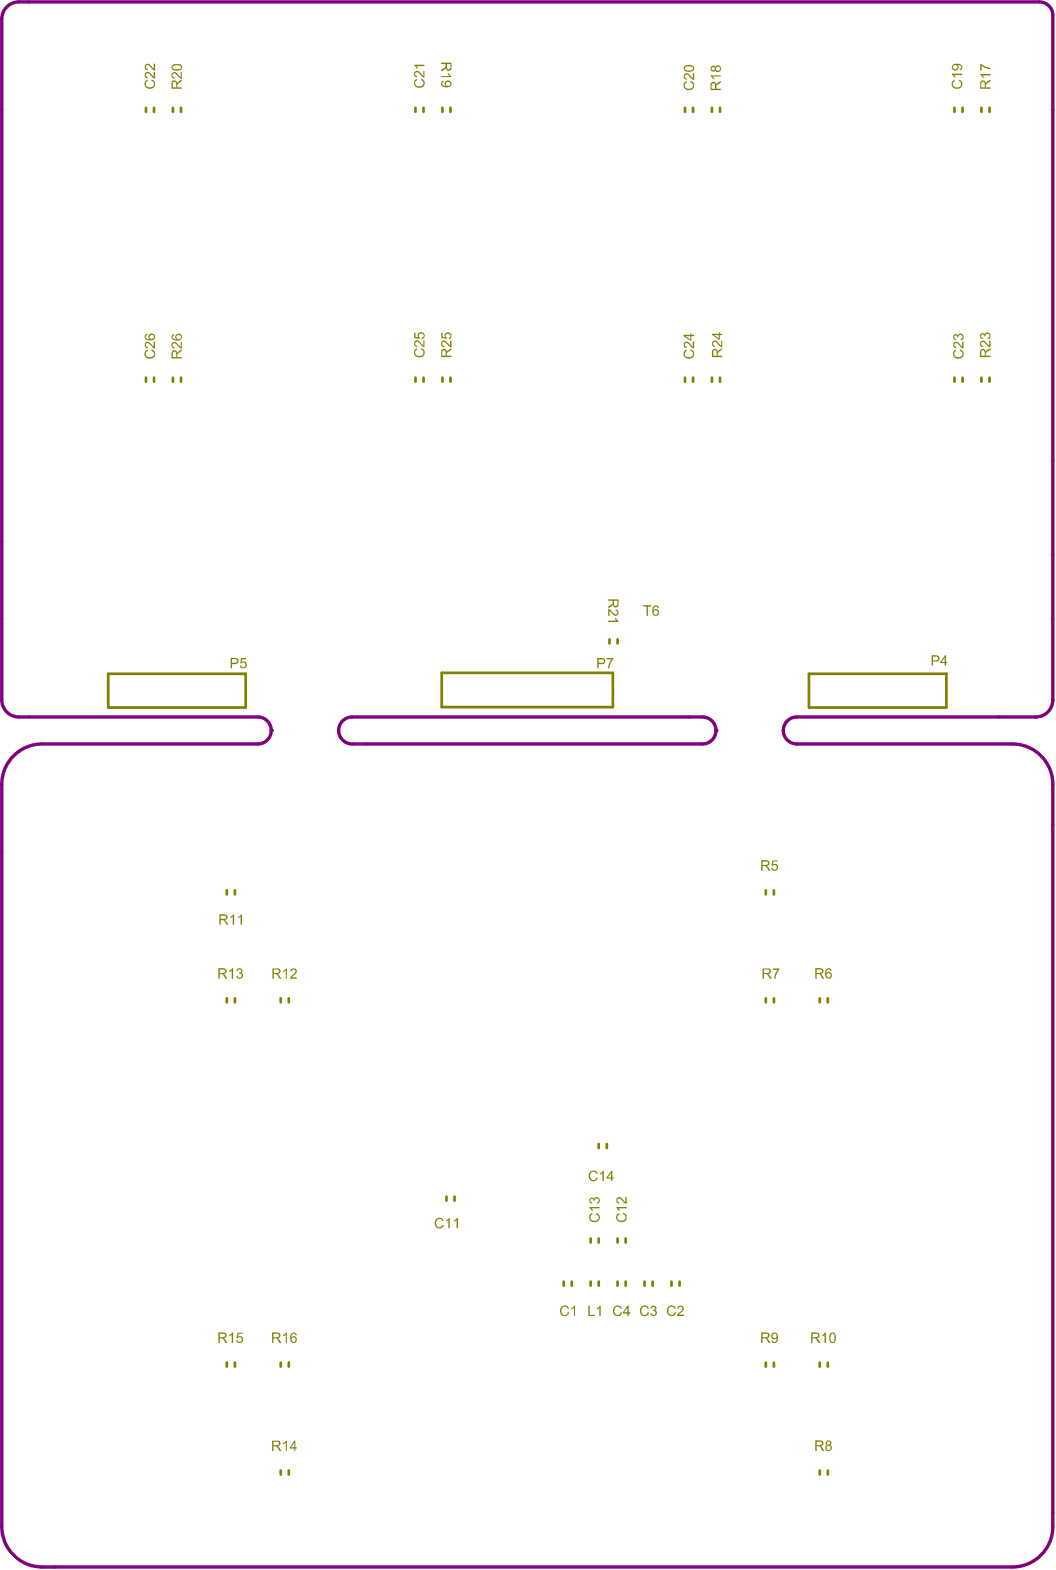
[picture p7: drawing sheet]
<svg xmlns="http://www.w3.org/2000/svg" width="261mm" height="388mm" viewBox="0 0 261 388" stroke-linecap="round" stroke-linejoin="round" font-family="sans-serif">
<path d="M.4 4.7v168.1M4.7 .5h251.9M259.9 3.8v133.3M259.9 152.8v20M4.7 177.1h58.9M196.7 177.1h59M10.4 183.7h53.2M196.7 183.7h53.2M259.9 193.7v183.3M10.4 387h239.5" fill="none" stroke="#800080" stroke-width=".83"/>
<circle cx="67" cy="180.4" r=".42" fill="#800080"/>
<path d="M170.1 177.1h3.3M.4 193.7v183.3" fill="none" stroke="#800080" stroke-width=".83"/>
<circle cx="176.8" cy="180.4" r=".42" fill="#800080"/>
<path d="M4.7 .5a4.2 4.2 0 0 0-4.3 4.2M256.6 .5a3.3 3.3 0 0 1 3.3 3.3M259.9 137.1v15.7M.4 172.8a4.2 4.2 0 0 0 4.3 4.3M86.9 177.1h83.2M196.7 177.1a3.3 3.3 0 0 0-3.3 3.3 3.3 3.3 0 0 0 3.3 3.3M86.9 183.7h86.5M249.9 183.7a10 10 0 0 1 10 10M.4 377a10 10 0 0 0 10 10M259.9 377a10 10 0 0 1-10 10" fill="none" stroke="#800080" stroke-width=".83"/>
<circle cx="259.9" cy="373.6" r=".42" fill="#800080"/>
<path d="M63.6 177.1a3.3 3.3 0 0 1 3.4 3.3 3.3 3.3 0 0 1-3.4 3.3M86.9 177.1a3.3 3.3 0 0 0-3.3 3.3 3.3 3.3 0 0 0 3.3 3.3M173.4 177.1a3.3 3.3 0 0 1 3.4 3.3 3.3 3.3 0 0 1-3.4 3.3M259.9 172.8a4.2 4.2 0 0 1-4.2 4.3M10.4 183.7a10 10 0 0 0-10 10" fill="none" stroke="#800080" stroke-width=".83"/>
<g fill="none" stroke="#808000" stroke-width=".67">
<path d="M36 26.6v1M38 26.6v1M42.7 26.6v1M44.7 26.6v1M102.6 26.6v1M104.6 26.6v1M109.2 26.6v1M111.2 26.6v1M169.1 26.6v1M171.1 26.6v1M175.8 26.6v1M177.8 26.6v1"/>
<path d="M235.6 26.6v1M237.6 26.6v1M242.3 26.6v1M244.3 26.6v1M36 93.3v1M38 93.3v1M42.7 93.3v1M44.7 93.3v1M102.6 93.3v1M104.6 93.3v1M109.2 93.3v1M111.2 93.3v1"/>
<path d="M169.1 93.3v1M171.1 93.3v1M175.8 93.3v1M177.8 93.3v1M235.6 93.3v1M237.6 93.3v1M242.3 93.3v1M244.3 93.3v1M150.5 157.9v1M152.5 157.9v1M26.7 166.4h34v8.3h-34zM109.1 166.2h42.2v8.4h-42.2z"/>
<path d="M199.7 166.4h33.9v8.3h-33.9zM56 219.9v1M58 219.9v1M189.1 219.9v1M191.1 219.9v1M56 246.5v1M58 246.5v1M69.3 246.5v1M71.3 246.5v1M189.1 246.5v1M191.1 246.5v1M202.4 246.5v1"/>
<path d="M204.4 246.5v1M110.2 295.5v1M112.2 295.5v1M147.8 282.5v1M149.8 282.5v1M139.2 316.5v1M141.2 316.5v1M145.8 305.8v1M145.8 316.5v1M147.8 305.8v1M147.8 316.5v1M152.5 305.8v1"/>
<path d="M152.5 316.5v1M154.5 305.8v1M154.5 316.5v1M159.1 316.5v1M161.1 316.5v1M165.8 316.5v1M167.8 316.5v1M56 336.5v1M58 336.5v1M69.3 336.5v1M71.3 336.5v1M189.1 336.5v1"/>
<path d="M191.1 336.5v1M202.4 336.5v1M204.4 336.5v1M69.3 363.1v1M71.3 363.1v1M202.4 363.1v1M204.4 363.1v1"/>
</g>
<g fill="#808000">
<path d="M176 84.2a1.39 1.39 0 0 1 1.6 .8l.4 .3v-1.2h.3v1.7l-.4-.2-.7-.7a.65 .65 0 0 0-.6-.4 .65 .65 0 0 0-.6 .3l.1 .4 .4 .2-.1 .3a.92 .92 0 0 1-.4-1.5z"/>
<path d="M242.3 84.2a1.54 1.54 0 0 1 1.6 .9l.3 .3v-1.3h.3v1.7l-.4-.1-.6-.7a.9 .9 0 0 0-1.2-.4 .51 .51 0 0 0 .4 .8v.3a.88 .88 0 0 1-.7-.6 .88 .88 0 0 1 .3-.9z"/>
<path d="M242.3 82.3h.6l.2 .3a.77 .77 0 0 1 1.1-.3 .77 .77 0 0 1 .2 1.1l-.5 .4-.1-.4a.51 .51 0 0 0 .5-.5 .51 .51 0 0 0-.7-.5 .51 .51 0 0 0-.3 .7h-.3a.43 .43 0 0 0-.4-.5 .43 .43 0 0 0-.4 .4 .43 .43 0 0 0 .5 .4l-.1 .3a.76 .76 0 0 1-.7-.6 .76 .76 0 0 1 .4-.8z"/>
<path d="M235.7 86.5l.3-.2 .1 .4a.85 .85 0 0 0-.4 1.1 .85 .85 0 0 0 1.2 .4l.2-.1a.74 .74 0 0 0 .5-.8 .74 .74 0 0 0-.7-.6l.1-.4 .3 .1a1.17 1.17 0 0 1 .5 1.6 1.17 1.17 0 0 1-1.5 .5h-.2a1.25 1.25 0 0 1-.4-2z"/>
<path d="M235.5 84.5a1.31 1.31 0 0 1 1.7 .8l.3 .3v-1.2h.4v1.7h-.3l-.7-.6a.99 .99 0 0 0-1.2-.6l-.1 .5 .2 .2h.3l-.1 .4a.83 .83 0 0 1-.7-.6 .83 .83 0 0 1 .2-.9z"/>
<path d="M235.6 82.6l.6-.1 .3 .3a.78 .78 0 0 1 1.2-.2 .78 .78 0 0 1-.1 1.3l-.4 .1v-.3a.49 .49 0 0 0 .4-.6 .49 .49 0 0 0-.7-.3 .49 .49 0 0 0-.2 .6h-.3a.45 .45 0 0 0-.2-.5 .45 .45 0 0 0-.5 .1l-.1 .4 .4 .3v.3a.82 .82 0 0 1-.7-.6 .82 .82 0 0 1 .3-.8z"/>
<path d="M109.2 84.2h.1a1.28 1.28 0 0 1 1.5 .8l.3 .4v-1.3h.4v1.7l-.6-.2-.4-.4a.93 .93 0 0 0-1.3-.6v.6l.5 .2-.1 .3a.88 .88 0 0 1-.7-.6 .88 .88 0 0 1 .3-.9z"/>
<path d="M108.9 82.2h.4v1l.6 .2a.84 .84 0 0 1 .3-1.2 .84 .84 0 0 1 1.1 .3 .84 .84 0 0 1-.2 1.1l-.3 .2v-.4a.54 .54 0 0 0 .3-.7 .54 .54 0 0 0-.8-.2l-.3 .3 .3 .9-1.4-.3z"/>
<path d="M149.7 162.5h1.7v.3l-.6 .7-.3 .8-.1 .7h-.3l.1-.9 .8-1.3h-1.3z"/>
<path d="M59.5 162.5h1.3v.3h-1.1v.7a.83 .83 0 0 1 1.2 .4 .83 .83 0 0 1-.7 1.1 .8 .8 0 0 1-1-.5v-.2h.4a.55 .55 0 0 0 .9 .3 .55 .55 0 0 0-.3-.9l-.3-.1-.6 .2z"/>
<path d="M108.9 18.8h2l-.4-.6 .4-.1 .6 .9h-2.6z"/>
<path d="M242 18.3h2.5v.3h-2l.4 .6h-.3l-.3-.5-.3-.2z"/>
<path d="M242 15.8h.3l1.1 .7 1.1 .3v.3l-1.4-.3-.8-.6v1.2h-.3z"/>
<path d="M175.4 18.6h2.6v.3h-2l.3 .6h-.3z"/>
<path d="M235.4 19.8l.3-.1 .1 .4a.85 .85 0 0 0-.4 1.1 .85 .85 0 0 0 1.1 .4h.1a.77 .77 0 0 0 .7-.7 .77 .77 0 0 0-.6-.8l.1-.4a1.16 1.16 0 0 1 .7 1.5 1.16 1.16 0 0 1-1.5 .7h-.1a1.17 1.17 0 0 1-.9-.9 1.17 1.17 0 0 1 .4-1.2z"/>
<path d="M235 18.2h2.5v.3h-1.9l.3 .6h-.3l-.6-.7z"/>
<path d="M42.6 84.5a1.39 1.39 0 0 1 1.6 .8l.4 .3v-1.1h.3v1.6l-.5-.1-.6-.8a.65 .65 0 0 0-.6-.4 .65 .65 0 0 0-.6 .3l.1 .5 .4 .1-.1 .4a.92 .92 0 0 1-.4-1.6z"/>
<path d="M42.6 17.9a1.27 1.27 0 0 1 1.7 .9l.3 .2v-1.2h.3v1.7h-.3l-.6-.5a1.11 1.11 0 0 0-1.2-.8 .52 .52 0 0 0-.2 .6 .52 .52 0 0 0 .5 .3v.3a.8 .8 0 0 1-.8-.6 .8 .8 0 0 1 .3-.9z"/>
<path d="M169.2 86.5l.3-.2 .1 .4h-.2a.84 .84 0 0 0-.2 1.2 .84 .84 0 0 0 1.1 .3 .77 .77 0 0 0 .8-.7 .77 .77 0 0 0-.7-.8l.1-.4h.2a1.21 1.21 0 0 1 .6 1.6 1.21 1.21 0 0 1-1.6 .6 1.18 1.18 0 0 1-.5-2z"/>
<path d="M169.1 84.5a1.48 1.48 0 0 1 1.7 1l.2 .1v-1.2h.4v1.7l-.5-.1-.6-.7a.64 .64 0 0 0-.6-.6 .64 .64 0 0 0-.7 .5l.3 .4h.2v.4a.86 .86 0 0 1-.7-.6 .86 .86 0 0 1 .3-.9z"/>
<path d="M102.4 86.3l.5-.2 .1 .3a.84 .84 0 0 0-.4 1.1 .84 .84 0 0 0 1.1 .4l.1-.1a.77 .77 0 0 0 .8-.6 .77 .77 0 0 0-.7-.9l.1-.3 .2 .1a1.19 1.19 0 0 1 .5 1.6 1.19 1.19 0 0 1-1.6 .5 1.15 1.15 0 0 1-.7-1.9z"/>
<path d="M102.6 84.1a1.28 1.28 0 0 1 1.5 .9l.4 .3v-1.3h.3v1.7l-.5-.1-.4-.5a1.17 1.17 0 0 0-1.2-.6 .52 .52 0 0 0-.2 .5 .52 .52 0 0 0 .5 .4v.2a.83 .83 0 0 1-.8-.6 .83 .83 0 0 1 .4-.9z"/>
<path d="M102.2 82.2h.4v1l.7 .1a.86 .86 0 0 1 .4-1.2 .86 .86 0 0 1 1.1 .5 .86 .86 0 0 1-.5 1.1h-.2v-.3a.53 .53 0 0 0 .4-.8 .53 .53 0 0 0-.9-.1l-.2 .1 .2 1.1-1.4-.3z"/>
<path d="M36.1 86.5l.3-.2 .1 .4a.85 .85 0 0 0-.4 1.1 .85 .85 0 0 0 1.2 .4 .76 .76 0 0 0 .7-.7 .76 .76 0 0 0-.7-.8l.1-.4a1.18 1.18 0 0 1 .8 1.6 1.18 1.18 0 0 1-1.6 .6h-.1a1.22 1.22 0 0 1-.4-2z"/>
<path d="M35.9 84.5a1.1 1.1 0 0 1 1.5 .5l.5 .6v-1.2h.4v1.7l-.4-.1-.7-.7a.69 .69 0 0 0-1.2-.3v.5l.5 .1-.1 .4a.83 .83 0 0 1-.7-.6 .83 .83 0 0 1 .2-.9z"/>
<path d="M169.1 20.2l.4-.1 .1 .3a.83 .83 0 0 0-.4 1.1 .83 .83 0 0 0 1.1 .4 .81 .81 0 0 0 .8-.7 .81 .81 0 0 0-.7-.9l.1-.2a1.14 1.14 0 0 1 .9 1.4 1.14 1.14 0 0 1-1.5 .8 1.2 1.2 0 0 1-1.1-.8 1.2 1.2 0 0 1 .3-1.3z"/>
<path d="M169.2 18.1a1.61 1.61 0 0 1 1.5 .9l.3 .3v-1.2h.4v1.6l-.6-.2-.4-.5a1.01 1.01 0 0 0-1.1-.6 .5 .5 0 0 0-.2 .6 .5 .5 0 0 0 .4 .4v.3a.91 .91 0 0 1-.7-.7 .91 .91 0 0 1 .4-.9z"/>
<path d="M102.6 19.6l.3-.1 .1 .3a.83 .83 0 0 0-.4 1.1 .83 .83 0 0 0 1.1 .4 .77 .77 0 0 0 .8-.6 .77 .77 0 0 0-.6-.9l.1-.3h.2a1.19 1.19 0 0 1 .5 1.6 1.19 1.19 0 0 1-1.6 .6l-.3-.2a1.15 1.15 0 0 1-.2-1.9z"/>
<path d="M102.4 17.7a1.36 1.36 0 0 1 1.8 .7l.3 .4v-1.3h.3v1.7l-.6-.2-.7-.8a.52 .52 0 0 0-.8-.3 .52 .52 0 0 0 0 .8l.3 .1v.3a.91 .91 0 0 1-.6-1.4z"/>
<path d="M102.2 16h2.6v.3h-2l.4 .5-.4 .1z"/>
<path d="M35.9 20l.5-.3 .1 .4a.8 .8 0 0 0-.5 1 .8 .8 0 0 0 1 .5h.1a.81 .81 0 0 0 .9-.7 .81 .81 0 0 0-.7-.9l.2-.4a1.22 1.22 0 0 1 .7 1.7 1.22 1.22 0 0 1-1.7 .5h-.1a1.25 1.25 0 0 1-.5-1.8z"/>
<path d="M36 17.9a1.28 1.28 0 0 1 1.6 .7l.3 .4v-1.2h.4v1.6a2.02 2.02 0 0 1-1.5-1.2 .52 .52 0 0 0-.8 .1 .52 .52 0 0 0 .5 .7l-.1 .4a.88 .88 0 0 1-.7-.7 .88 .88 0 0 1 .3-.8z"/>
<path d="M35.9 15.9a.98 .98 0 0 1 1.4 .5l.6 .6v-1.3h.4v1.7l-.4-.1-.7-.6a.69 .69 0 0 0-1.2-.4v.5l.5 .3-.1 .2a.83 .83 0 0 1-.7-.5 .83 .83 0 0 1 .2-.9z"/>
<path d="M158.8 149.5h2v.3h-.8v2.3h-.4v-2.3h-.8z"/>
<path d="M150.2 150.4l.5 .2 .5 .5a.82 .82 0 0 0 1.2 .4v-.6l-.5-.2 .1-.2a.8 .8 0 0 1 .7 1 .8 .8 0 0 1-1.1 .5l-1.1-1.2v1.3h-.3z"/>
<path d="M150.2 153.3h2l-.4-.6h.3l.6 .6v.3h-2.5z"/>
<path d="M203.1 329.6l.8-.6v2.7h-.3v-2.1l-.6 .4z"/>
<path d="M190.7 212.5h1.3v.3h-1l-.2 .6a.87 .87 0 0 1 1.2 .3 .87 .87 0 0 1-.3 1.2 .87 .87 0 0 1-1.2-.2l-.1-.3 .3-.1a.56 .56 0 0 0 1 .2 .56 .56 0 0 0-.3-.9h-.4l-.3 .3-.2-.1z"/>
<path d="M190.8 239.2h1.6l-.8 1.7-.1 .8h-.4v-.5l.4-1 .5-.7h-1.2z"/>
<path d="M69.9 356.4l.5-.3 .2-.3h.2v2.5h-.2v-2l-.7 .4z"/>
<path d="M56.6 329.6l.5-.2 .2-.4h.2v2.7h-.3v-2.1l-.4 .4h-.2z"/>
<path d="M58.6 329.1h1.3v.3h-1l-.1 .6a.84 .84 0 0 1 1.2 .8 .84 .84 0 0 1-1.2 .8l-.5-.5 .3-.2a.56 .56 0 0 0 1 .3 .56 .56 0 0 0-.3-1h-.4l-.3 .3-.2-.1z"/>
<path d="M70 329.6l.8-.6v2.7h-.2v-2.1l-.7 .4z"/>
<path d="M69.9 239.8l.9-.6v2.5h-.2v-2l-.7 .4z"/>
<path d="M71.9 239.2h.2a.83 .83 0 0 1 1.1 .4 .83 .83 0 0 1-.4 1.1l-.7 .7h1.2v.3h-1.7l.2-.6 .4-.3a.9 .9 0 0 0 .6-1.3 .51 .51 0 0 0-.8 .4l-.3-.1z"/>
<path d="M56.9 226.4l.5-.3 .1-.3h.3v2.5h-.3v-1.9l-.5 .3z"/>
<path d="M59 226.3l.7-.5v2.5h-.3v-1.9l-.6 .3z"/>
<path d="M56.6 239.7l.5-.3 .2-.3h.2v2.6h-.3v-2l-.4 .3h-.2z"/>
<path d="M58.7 239.2a.67 .67 0 0 1 1 .1 .67 .67 0 0 1-.2 1 .78 .78 0 0 1 .4 1 .78 .78 0 0 1-1 .4l-.6-.6 .3-.2a.53 .53 0 0 0 .6 .5 .53 .53 0 0 0 .5-.6 .53 .53 0 0 0-.7-.4v-.2a.43 .43 0 0 0 .5-.4 .43 .43 0 0 0-.4-.5 .43 .43 0 0 0-.5 .5h-.2v-.2z"/>
<path d="M138.7 322.6a1.08 1.08 0 0 1 1.7 .5l-.3 .1a.8 .8 0 0 0-1-.5 .8 .8 0 0 0-.5 1 .82 .82 0 0 0 .6 1 .82 .82 0 0 0 1-.7l.3 .1-.1 .2a1.17 1.17 0 0 1-1.6 .6 1.17 1.17 0 0 1-.5-1.6z"/>
<path d="M141 323l1-.6v2.6h-.3v-2.1l-.6 .5z"/>
<path d="M145.3 322.4h.3v2.3h1.3v.3h-1.6z"/>
<path d="M147.4 323l.5-.2 .1-.4h.3v2.6h-.3v-2l-.5 .4z"/>
<path d="M165.2 322.5h.2a1.01 1.01 0 0 1 1.5 .6l-.4 .1a.83 .83 0 0 0-1.1-.5 .83 .83 0 0 0-.4 1.2l.1 .3a.74 .74 0 0 0 .8 .5 .74 .74 0 0 0 .6-.7l.4 .1-.2 .4a1.12 1.12 0 0 1-1.4 .4 1.12 1.12 0 0 1-.6-1.4l.1-.6z"/>
<path d="M167.5 322.5h.1a.8 .8 0 0 1 1.1 .2 .8 .8 0 0 1-.3 1.2l-.8 .7h1.2v.4h-1.7l.2-.5 .7-.6a.68 .68 0 0 0 .5-.5 .68 .68 0 0 0-.3-.7l-.6 .1v.4l-.4-.1z"/>
<path d="M158.5 322.5h.2a1.05 1.05 0 0 1 1.5 .6l-.3 .1a.85 .85 0 0 0-1.2-.4 .85 .85 0 0 0-.3 1.2 .77 .77 0 0 0 .7 .7 .77 .77 0 0 0 .8-.7l.3 .1a1.17 1.17 0 0 1-1.5 .8 1.17 1.17 0 0 1-.7-1.5l.1-.5z"/>
<path d="M160.9 322.5a.69 .69 0 0 1 1 .1 .69 .69 0 0 1-.2 1 .78 .78 0 0 1 .4 1.1 .78 .78 0 0 1-1.1 .3l-.5-.5v-.2h.3a.51 .51 0 0 0 .6 .5 .51 .51 0 0 0 .4-.7 .51 .51 0 0 0-.7-.3v-.4a.43 .43 0 0 0 .6-.2 .43 .43 0 0 0-.4-.6 .43 .43 0 0 0-.4 .5h-.4z"/>
<path d="M151.8 322.6a1.12 1.12 0 0 1 1.7 .5l-.3 .1a.85 .85 0 0 0-1.1-.4 .85 .85 0 0 0-.4 1.2 .81 .81 0 0 0 .8 .7 .81 .81 0 0 0 .8-.7l.3 .1a1.2 1.2 0 0 1-1.6 .8 1.2 1.2 0 0 1-.6-1.7z"/>
<path d="M107.7 300.9h.3a1.01 1.01 0 0 1 1.5 .5l-.3 .1a.8 .8 0 0 0-1-.5 .8 .8 0 0 0-.5 1 .83 .83 0 0 0 .5 1.1 .83 .83 0 0 0 1.1-.6l.2 .1a1.15 1.15 0 0 1-1.4 .7 1.15 1.15 0 0 1-.8-1.3z"/>
<path d="M110.1 301.4l.9-.6v2.5h-.3v-1.9l-.5 .3z"/>
<path d="M112.2 301.3l.6-.5h.3v2.5h-.4v-1.9l-.6 .3z"/>
<path d="M152.4 299.8l.5-.2v.3a.83 .83 0 0 0-.4 1.1 .83 .83 0 0 0 1.1 .4h.1a.81 .81 0 0 0 .8-.7 .81 .81 0 0 0-.7-.9l.1-.2a1.13 1.13 0 0 1 .8 1.3 1.13 1.13 0 0 1-1.3 .9h-.1a1.18 1.18 0 0 1-1.1-.7 1.18 1.18 0 0 1 .2-1.3z"/>
<path d="M152.2 298.1h2.5v.3h-2l.4 .6h-.3l-.6-.7z"/>
<path d="M152.4 295.8a1.15 1.15 0 0 1 1.5 .6l.5 .5v-1.3h.3v1.7l-.7-.3-.5-.6a.73 .73 0 0 0-1.1-.2v.5l.5 .3v.2a.85 .85 0 0 1-.7-.5 .85 .85 0 0 1 .2-.9z"/>
<path d="M145.9 299.7l.3-.1 .1 .3a.82 .82 0 0 0-.5 1.1 .82 .82 0 0 0 1.1 .4 .77 .77 0 0 0 .9-.6 .77 .77 0 0 0-.7-.9l.1-.3 .3 .1a1.22 1.22 0 0 1 .4 1.6 1.22 1.22 0 0 1-1.5 .5l-.5-.3a1.1 1.1 0 0 1 0-1.8z"/>
<path d="M145.5 298.1h2.5v.3h-2l.4 .6h-.3l-.6-.7z"/>
<path d="M145.8 295.8h.6l.3 .3a.69 .69 0 0 1 .8-.5 .69 .69 0 0 1 .5 .8 .81 .81 0 0 1-.6 .9l.1-.3a.52 .52 0 0 0 .4-.7 .52 .52 0 0 0-.7-.3 .52 .52 0 0 0-.3 .6l-.3-.1a.44 .44 0 0 0-.3-.4 .44 .44 0 0 0-.5 .3v.3l.4 .3v.2a.77 .77 0 0 1-.7-.6 .77 .77 0 0 1 .3-.8z"/>
<path d="M145.9 289.2l.3-.1a1.21 1.21 0 0 1 1.3 .7l-.3 .1a.8 .8 0 0 0-1-.5 .8 .8 0 0 0-.5 1v.1a.82 .82 0 0 0 .7 .9 .82 .82 0 0 0 .9-.6l.2 .2a1.15 1.15 0 0 1-1.4 .7 1.15 1.15 0 0 1-.8-1.4l.2-.7z"/>
<path d="M148.3 289.6l.8-.5v2.5h-.4v-1.9l-.6 .3z"/>
<path d="M176.2 86.6l-.1 1.2h.8v-1.1l-.3-.2zM176.1 86.2a.72 .72 0 0 1 1.1 .6l.3-.4 .8-.4v.3l-1.1 .9v.6h1.1v.4h-2.5v-1.5z"/>
<path d="M176.3 82.8l1.1 .7v-.7zM175.8 82.4h1.6v-.3h.3v.3h.6v.4h-.6v1.1h-.3l-1.6-1.2z"/>
<path d="M242.3 86.6v1.2h.8v-.7a.48 .48 0 0 0-.2-.5 .48 .48 0 0 0-.6 0zM242.3 86.2a.71 .71 0 0 1 1.1 .6l.2-.3 .9-.5v.4l-.8 .4-.3 .4v.6h1.1v.4h-2.6v-1.3z"/>
<path d="M109.3 86.6l-.1 .2v1h.8l-.1-1.1-.2-.2zM109.2 86.2a.72 .72 0 0 1 .7 0 .72 .72 0 0 1 .4 .7l.1-.3 1.1-.6v.4l-.7 .3-.5 .6v.5h1.2v.4h-2.6v-1.6z"/>
<path d="M147.8 162.8v.9h.7a.45 .45 0 0 0 .6-.5 .45 .45 0 0 0-.6-.4zM147.5 162.5h1a.77 .77 0 0 1 .9 .7 .77 .77 0 0 1-.9 .8h-.7v1h-.3z"/>
<path d="M230.3 162.1v1h.7a.48 .48 0 0 0 .6-.5 .48 .48 0 0 0-.6-.5zM230 161.8h1a.78 .78 0 0 1 1 .8 .78 .78 0 0 1-1 .7h-.7v1h-.3z"/>
<path d="M233.2 162.3l-.7 1.2h.7zM233.3 161.8h.3v1.7h.3v.3h-.3v.5h-.4v-.5h-1.1v-.3z"/>
<path d="M57.3 162.7v1h.7a.48 .48 0 0 0 .6-.5 .48 .48 0 0 0-.6-.5zM57 162.5h1a.78 .78 0 0 1 .9 .7 .78 .78 0 0 1-.8 .8h-.8v1h-.3z"/>
<path d="M110.4 15.8v.8a.45 .45 0 0 0 .4 .6 .45 .45 0 0 0 .4-.6v-.8zM108.9 15.5h2.6v1.1a.7 .7 0 0 1-.6 .9 .7 .7 0 0 1-.8-.7l-.3 .4-.9 .5v-.4l1.1-.8v-.7h-1.1z"/>
<path d="M110.1 20.7a.55 .55 0 0 0 1.1 0 .55 .55 0 0 0-1.1 0zM109.1 20.1l.4-.2v.3a.52 .52 0 0 0-.3 .6 .52 .52 0 0 0 .5 .4h.4a.82 .82 0 0 1 .4-1.4 .82 .82 0 0 1 1 1.1l-.1 .1a1.45 1.45 0 0 1-2.5-.2z"/>
<path d="M242.4 20.2l-.1 .3v1.1h.8v-1.1l-.2-.3zM242.3 19.9a.76 .76 0 0 1 1.1 .7l.3-.5 .8-.5v.5l-.8 .5-.3 .5v.5h1.1v.3h-2.5v-1.7z"/>
<path d="M175.9 20.6l-.2 .3v1h.8v-1.2zM175.8 20.2a.64 .64 0 0 1 .7 .1 .64 .64 0 0 1 .3 .6l.3-.4 .9-.5v.4l-1.1 .8v.7h1.1v.4h-2.6v-1.7z"/>
<path d="M175.7 16.9a.43 .43 0 0 0 .8 0 .43 .43 0 0 0-.8 0zM176.7 16.9a.55 .55 0 0 0 1.1 0 .55 .55 0 0 0-1.1 0zM175.7 16.3l.6-.1 .4 .3a.68 .68 0 0 1 .7-.3 .68 .68 0 0 1 .6 .6 .78 .78 0 0 1-.5 1 .78 .78 0 0 1-1-.5 .65 .65 0 0 1-1 .1 .65 .65 0 0 1 .2-1z"/>
<path d="M235.4 16.2a.55 .55 0 0 0 0 .7 .55 .55 0 0 0 .8 0 .55 .55 0 0 0 0-.7zM235.4 15.8l.9-.1a1.03 1.03 0 0 1 1.3 1.1l-.2 .4-.3 .1h-.2v-.2a.54 .54 0 0 0 .4-.7 .54 .54 0 0 0-.7-.3h-.3a.8 .8 0 0 1 0 1.2 .8 .8 0 0 1-1.2-.3v-.1a.86 .86 0 0 1 .3-1z"/>
<path d="M42.8 86.9l-.1 1.3h.8l-.1-1.2-.2-.2zM42.7 86.6a.72 .72 0 0 1 1.1 .6l1.1-1v.5l-1.1 .9v.6h1.1v.3h-2.6v-1.4z"/>
<path d="M42.6 82.6l.4-.1v.3a.55 .55 0 0 0-.3 .7 .55 .55 0 0 0 .7 .3h.2a.78 .78 0 0 1 .1-1.3 .78 .78 0 0 1 1.2 .5 1 1 0 0 1-1.4 1.1l-.2-.1a.83 .83 0 0 1-.9-.4 .83 .83 0 0 1 .2-1zM43.5 83.2a.55 .55 0 0 0 1.1 0 .55 .55 0 0 0-1.1 0z"/>
<path d="M42.8 20.2l-.1 .2v1.2h.8l-.1-.9a.42 .42 0 0 0-.1-.4 .42 .42 0 0 0-.5-.1zM42.7 19.9h.1a.72 .72 0 0 1 1 .7l.1-.4 1-.6v.5l-1.1 .8v.7h1.1v.3h-2.6v-1.4z"/>
<path d="M42.8 16.2a.61 .61 0 0 0 0 .8 .61 .61 0 0 0 .8 .1 .67 .67 0 0 0 .8 0 .67 .67 0 0 0 .2-.8l-.7-.2zM42.8 15.9l.8-.1a.89 .89 0 0 1 1.1 .3 .89 .89 0 0 1-.1 1.2l-.9 .1a.89 .89 0 0 1-1.1-.2 .89 .89 0 0 1 0-1.1z"/>
<path d="M169.3 83l1.1 .9v-.9zM168.7 82.7h1.7v-.4h.3v.4h.7v.3h-.7v1.1h-.3l-1.7-1.1z"/>
<path d="M36 82.5l.3-.1v.4a.51 .51 0 0 0-.3 .7 .51 .51 0 0 0 .8 .2 .84 .84 0 0 1 .4-1.3 .84 .84 0 0 1 1.2 .7 .84 .84 0 0 1-1 .9h-.5a.9 .9 0 0 1-1-.3 .9 .9 0 0 1 .1-1.1zM36.9 83.2a.55 .55 0 0 0 1.1 0 .55 .55 0 0 0-1.1 0z"/>
<path d="M169.3 16.5a.54 .54 0 0 0-.2 .7 .54 .54 0 0 0 .7 .2h.3a.81 .81 0 0 0 1-.5v-.1a1.11 1.11 0 0 0-1.3-.4zM169.1 16.2l1.1-.1a.88 .88 0 0 1 1 .3 .88 .88 0 0 1-.1 1.1l-.8 .3-.5-.1a.81 .81 0 0 1-1-.5 .81 .81 0 0 1 .3-1z"/>
<path d="M161.4 149.6a.79 .79 0 0 1 1.3 .5h-.4a.48 .48 0 0 0-.6-.3 .48 .48 0 0 0-.3 .6l-.1 .3a.81 .81 0 0 1 1.3 .2 .81 .81 0 0 1-.6 1.2 1.18 1.18 0 0 1-.9-1.7zM161.6 150.7v.1a.54 .54 0 0 0-.1 .8 .54 .54 0 0 0 .7 0 .54 .54 0 0 0 .1-.7l-.3-.3z"/>
<path d="M151.6 148.4v.7a.43 .43 0 0 0 .4 .5 .43 .43 0 0 0 .4-.4v-.8zM150.2 148h2.5v1.1a.7 .7 0 0 1-.6 .9 .7 .7 0 0 1-.8-.7l-.3 .4-.8 .5v-.4l1.1-.8v-.6h-1.1z"/>
<path d="M200.6 329.4v.8h.8a.44 .44 0 0 0 .6-.4 .44 .44 0 0 0-.6-.4zM200.3 329h1.1a.73 .73 0 0 1 .9 .7 .73 .73 0 0 1-.7 .8l.5 .4 .4 .8h-.4l-.9-1.2h-.6v1.2h-.3z"/>
<path d="M205.4 329.3l-.3 .4-.1 .7a.91 .91 0 0 0 .7 1 1.19 1.19 0 0 0 .3-1.3l-.1-.6zM205.2 329.1a1.08 1.08 0 0 1 1 .4 1.08 1.08 0 0 1 .1 1.1 .84 .84 0 0 1-.8 1.1 .84 .84 0 0 1-.8-1.1v-.2a1.15 1.15 0 0 1 .5-1.3z"/>
<path d="M188.3 329.4v.8h.7a.44 .44 0 0 0 .6-.3 .44 .44 0 0 0-.5-.5zM187.9 329h1.2a.73 .73 0 0 1 .8 .6 .73 .73 0 0 1-.5 .9l.8 1.2h-.4l-.9-1.2h-.6v1.2h-.4z"/>
<path d="M191 329.4a.54 .54 0 0 0-.1 .9 .54 .54 0 0 0 .8-.4l-.2-.5zM190.8 329.1a1.1 1.1 0 0 1 1.1 .4 1.1 1.1 0 0 1 .2 1.1l-.1 .4a.77 .77 0 0 1-.7 .7 .77 .77 0 0 1-.8-.6l.2-.1a.57 .57 0 0 0 .8 .3 .57 .57 0 0 0 .2-.8v-.1a.75 .75 0 0 1-1.1 .1 .75 .75 0 0 1 0-1.1z"/>
<path d="M201.6 356v.9h.8a.46 .46 0 0 0 .6-.3 .46 .46 0 0 0-.3-.6zM201.3 355.7h1.2a.73 .73 0 0 1 .8 .6 .73 .73 0 0 1-.7 .8l.5 .4 .4 .8h-.4l-.5-.8-.4-.4h-.6v1.2h-.3z"/>
<path d="M204.1 356.4a.43 .43 0 0 0 .8 0 .43 .43 0 0 0-.8 0zM204 357.6a.55 .55 0 0 0 1.1 0 .55 .55 0 0 0-1.1 0zM204 355.9a.69 .69 0 0 1 1 0 .69 .69 0 0 1-.1 1 .78 .78 0 0 1 .3 1 .78 .78 0 0 1-1 .3 .78 .78 0 0 1-.4-1l.4-.2a.7 .7 0 0 1-.2-1.1z"/>
<path d="M188.3 212.8v.8h.7a.44 .44 0 0 0 .6-.4 .44 .44 0 0 0-.5-.4zM187.9 212.4h1.2a.73 .73 0 0 1 .9 .6 .73 .73 0 0 1-.7 .9l.5 .4 .4 .7h-.4l-.9-1.1h-.6v1.1h-.4z"/>
<path d="M188.6 239.4v.9h.8a.44 .44 0 0 0 .6-.4 .44 .44 0 0 0-.6-.5zM188.3 239.2h1.1a.69 .69 0 0 1 .9 .5 .69 .69 0 0 1-.7 .8l.4 .4 .5 .8h-.4l-.5-.8-.4-.4h-.6v1.2h-.3z"/>
<path d="M201.6 239.4v.9h.8a.46 .46 0 0 0 .6-.3 .46 .46 0 0 0-.3-.6zM201.3 239.1h1.2a.73 .73 0 0 1 .8 .6 .73 .73 0 0 1-.7 .8l.4 .3 .5 .9h-.4l-.5-.8-.4-.4h-.6v1.2h-.3z"/>
<path d="M204.1 239.2a.79 .79 0 0 1 1.2 .6h-.3a.5 .5 0 0 0-.6-.4 .5 .5 0 0 0-.3 .7l-.1 .2a.79 .79 0 0 1 1.2 .1 .79 .79 0 0 1-.3 1.2 .79 .79 0 0 1-1.1-.6l-.1-1.1zM204 240.8a.57 .57 0 0 0 1.1 0 .57 .57 0 0 0-1.1 0z"/>
<path d="M67.5 356v.9h.8a.44 .44 0 0 0 .6-.4 .44 .44 0 0 0-.5-.5zM67.2 355.8h1.2a.69 .69 0 0 1 .8 .6 .69 .69 0 0 1-.7 .7l.5 .4 .5 .8h-.5l-.4-.7-.5-.5h-.6v1.2h-.3z"/>
<path d="M72.7 356.3l-.9 1.1h.9zM72.7 355.8h.2v1.6h.4v.3h-.4v.6h-.2v-.6h-1.1v-.3z"/>
<path d="M54.2 329.4v.8h.8a.45 .45 0 0 0 .6-.4 .45 .45 0 0 0-.6-.4zM53.9 329l1.4 .1a.68 .68 0 0 1 .6 .7 .68 .68 0 0 1-.7 .7l.4 .2 .5 1h-.4l-.5-1-.4-.2h-.6v1.2h-.3z"/>
<path d="M67.5 329.4v.8h.8a.44 .44 0 0 0 .6-.3 .44 .44 0 0 0-.5-.5zM67.2 329h1.2a.73 .73 0 0 1 .8 .6 .73 .73 0 0 1-.6 .9l.9 1.2h-.5l-.8-1.2h-.7v1.2h-.3z"/>
<path d="M72 329.2a.79 .79 0 0 1 1.3 .5h-.4a.47 .47 0 0 0-.5-.4 .47 .47 0 0 0-.4 .6l-.1 .4a.79 .79 0 0 1 1.4 .3 .79 .79 0 0 1-1.1 1 1 1 0 0 1-.5-1.3v-.8zM72.2 330.3a.59 .59 0 0 0-.2 .8 .59 .59 0 0 0 .8 .2 .59 .59 0 0 0 .2-.8 .59 .59 0 0 0-.8-.2z"/>
<path d="M67.6 239.4v.9h.8a.45 .45 0 0 0 .6-.5 .45 .45 0 0 0-.6-.4zM67.3 239.2h1.1a.69 .69 0 0 1 .8 .5 .69 .69 0 0 1-.7 .8l.5 .4 .5 .8h-.5l-.4-.8-.5-.4h-.5v1.2h-.3z"/>
<path d="M54.5 226.1v.8h.8a.42 .42 0 0 0 .6-.4 .42 .42 0 0 0-.6-.4zM54.2 225.8h1.1a.73 .73 0 0 1 .8 .3 .73 .73 0 0 1 0 .8l-.7 .3 .5 .4 .5 .7h-.5l-.7-1.1h-.7v1.1h-.3z"/>
<path d="M54.2 239.4v.9h.8a.46 .46 0 0 0 .6-.3 .46 .46 0 0 0-.3-.6zM53.9 239.1h1.2a.73 .73 0 0 1 .9 .6 .73 .73 0 0 1-.7 .8l.4 .4 .4 .8h-.4l-.4-.8-.5-.4h-.6v1.2h-.3z"/>
<path d="M154.9 322.9l-.9 1.1h.9zM154.9 322.4h.3v1.6h.4v.4h-.4v.6h-.3v-.6h-1.1v-.4z"/>
<path d="M150.8 289.6l-.7 1.2h.7zM150.9 289.1h.3v1.7h.3v.2h-.3v.6h-.4v-.6h-1.1v-.2z"/>
</g>
</svg>
